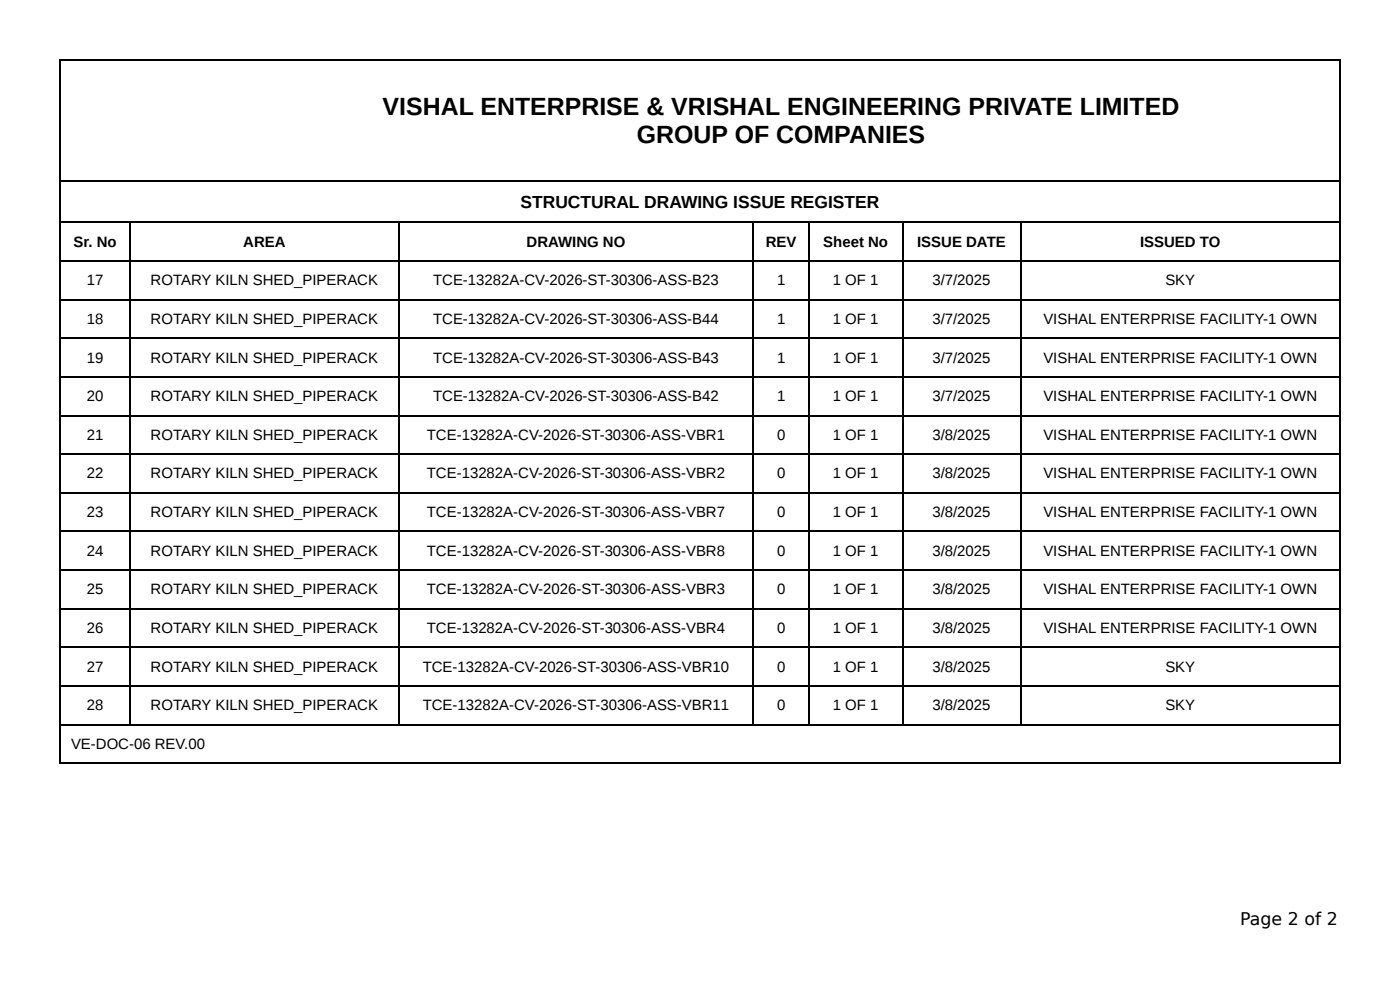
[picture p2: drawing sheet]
<svg xmlns="http://www.w3.org/2000/svg" width="297mm" height="210mm" viewBox="0 0 297 210" stroke-linecap="round" stroke-linejoin="round" font-family="sans-serif">
<defs><g id="words">
<g font-size="5.3">
<text x="81.3" y="24.3">VISHAL ENTERPRISE &amp; VRISHAL ENGINEERING PRIVATE LIMITED</text>
<text x="135.3" y="30.4">GROUP OF COMPANIES</text>
</g>
<g font-size="3.7">
<text x="110.6" y="44.2">STRUCTURAL DRAWING ISSUE REGISTER</text>
<text x="263.4" y="196.3">Page 2 of 2</text>
</g>
<g font-size="3.2">
<text x="15.6" y="52.4">Sr. No</text>
<text x="51.7" y="52.4">AREA</text>
<text x="111.8" y="52.4">DRAWING NO</text>
<text x="162.7" y="52.4">REV</text>
<text x="174.9" y="52.4">Sheet No</text>
<text x="194.8" y="52.4">ISSUE DATE</text>
<text x="242.2" y="52.4">ISSUED TO</text>
<text x="18.5" y="60.6">17</text>
<text x="32" y="60.6">ROTARY KILN SHED_PIPERACK</text>
<text x="92" y="60.6">TCE-13282A-CV-2026-ST-30306-ASS-B23</text>
<text x="165" y="60.6">1</text>
<text x="176.9" y="60.6">1 OF 1</text>
<text x="198" y="60.6">3/7/2025</text>
<text x="247.5" y="60.6">SKY</text>
<text x="18.5" y="68.8">18</text>
<text x="32" y="68.8">ROTARY KILN SHED_PIPERACK</text>
<text x="92" y="68.8">TCE-13282A-CV-2026-ST-30306-ASS-B44</text>
<text x="165" y="68.8">1</text>
<text x="176.9" y="68.8">1 OF 1</text>
<text x="198" y="68.8">3/7/2025</text>
<text x="221.6" y="68.8">VISHAL ENTERPRISE FACILITY-1 OWN</text>
<text x="18.5" y="77">19</text>
<text x="32" y="77">ROTARY KILN SHED_PIPERACK</text>
<text x="92" y="77">TCE-13282A-CV-2026-ST-30306-ASS-B43</text>
<text x="165" y="77">1</text>
<text x="176.9" y="77">1 OF 1</text>
<text x="198" y="77">3/7/2025</text>
<text x="221.6" y="77">VISHAL ENTERPRISE FACILITY-1 OWN</text>
<text x="18.5" y="85.2">20</text>
<text x="32" y="85.2">ROTARY KILN SHED_PIPERACK</text>
<text x="92" y="85.2">TCE-13282A-CV-2026-ST-30306-ASS-B42</text>
<text x="165" y="85.2">1</text>
<text x="176.9" y="85.2">1 OF 1</text>
<text x="198" y="85.2">3/7/2025</text>
<text x="221.6" y="85.2">VISHAL ENTERPRISE FACILITY-1 OWN</text>
<text x="18.5" y="93.4">21</text>
<text x="32" y="93.4">ROTARY KILN SHED_PIPERACK</text>
<text x="90.7" y="93.4">TCE-13282A-CV-2026-ST-30306-ASS-VBR1</text>
<text x="165" y="93.4">0</text>
<text x="176.9" y="93.4">1 OF 1</text>
<text x="198" y="93.4">3/8/2025</text>
<text x="221.6" y="93.4">VISHAL ENTERPRISE FACILITY-1 OWN</text>
<text x="18.5" y="101.6">22</text>
<text x="32" y="101.6">ROTARY KILN SHED_PIPERACK</text>
<text x="90.7" y="101.6">TCE-13282A-CV-2026-ST-30306-ASS-VBR2</text>
<text x="165" y="101.6">0</text>
<text x="176.9" y="101.6">1 OF 1</text>
<text x="198" y="101.6">3/8/2025</text>
<text x="221.6" y="101.6">VISHAL ENTERPRISE FACILITY-1 OWN</text>
<text x="18.5" y="109.8">23</text>
<text x="32" y="109.8">ROTARY KILN SHED_PIPERACK</text>
<text x="90.7" y="109.8">TCE-13282A-CV-2026-ST-30306-ASS-VBR7</text>
<text x="165" y="109.8">0</text>
<text x="176.9" y="109.8">1 OF 1</text>
<text x="198" y="109.8">3/8/2025</text>
<text x="221.6" y="109.8">VISHAL ENTERPRISE FACILITY-1 OWN</text>
<text x="18.5" y="118">24</text>
<text x="32" y="118">ROTARY KILN SHED_PIPERACK</text>
<text x="90.7" y="118">TCE-13282A-CV-2026-ST-30306-ASS-VBR8</text>
<text x="165" y="118">0</text>
<text x="176.9" y="118">1 OF 1</text>
<text x="198" y="118">3/8/2025</text>
<text x="221.6" y="118">VISHAL ENTERPRISE FACILITY-1 OWN</text>
<text x="18.5" y="126.2">25</text>
<text x="32" y="126.2">ROTARY KILN SHED_PIPERACK</text>
<text x="90.7" y="126.2">TCE-13282A-CV-2026-ST-30306-ASS-VBR3</text>
<text x="165" y="126.2">0</text>
<text x="176.9" y="126.2">1 OF 1</text>
<text x="198" y="126.2">3/8/2025</text>
<text x="221.6" y="126.2">VISHAL ENTERPRISE FACILITY-1 OWN</text>
<text x="18.5" y="134.4">26</text>
<text x="32" y="134.4">ROTARY KILN SHED_PIPERACK</text>
<text x="90.7" y="134.4">TCE-13282A-CV-2026-ST-30306-ASS-VBR4</text>
<text x="165" y="134.4">0</text>
<text x="176.9" y="134.4">1 OF 1</text>
<text x="198" y="134.4">3/8/2025</text>
<text x="221.6" y="134.4">VISHAL ENTERPRISE FACILITY-1 OWN</text>
<text x="18.5" y="142.6">27</text>
<text x="32" y="142.6">ROTARY KILN SHED_PIPERACK</text>
<text x="89.8" y="142.6">TCE-13282A-CV-2026-ST-30306-ASS-VBR10</text>
<text x="165" y="142.6">0</text>
<text x="176.9" y="142.6">1 OF 1</text>
<text x="198" y="142.6">3/8/2025</text>
<text x="247.5" y="142.6">SKY</text>
<text x="18.5" y="150.8">28</text>
<text x="32" y="150.8">ROTARY KILN SHED_PIPERACK</text>
<text x="89.8" y="150.8">TCE-13282A-CV-2026-ST-30306-ASS-VBR11</text>
<text x="165" y="150.8">0</text>
<text x="176.9" y="150.8">1 OF 1</text>
<text x="198" y="150.8">3/8/2025</text>
<text x="247.5" y="150.8">SKY</text>
<text x="15.1" y="159">VE-DOC-06 REV.00</text>
</g>
</g></defs>
<g fill="none" stroke="#000" stroke-width=".26">
<path d="M12.7 12.8h272M12.8 12.7v149.5M284.6 12.7v149.5M12.7 38.5h272M12.7 47.2h272M12.7 55.4h272M27.6 47.4v106.6M84.8 47.4v106.6M159.9 47.4v106.6M171.8 47.4v106.6M191.7 47.4v106.6M216.8 47.4v106.6"/>
<path d="M12.7 63.6h272M12.7 71.8h272M12.7 80h272M12.7 88.2h272M12.7 96.4h272M12.7 104.6h272M12.7 112.8h272M12.7 121h272M12.7 129.2h272M12.7 137.5h272M12.7 145.7h272M12.7 153.9h272"/>
<path d="M12.7 162.1h272"/>
</g>
<use href="#words"/>
</svg>
